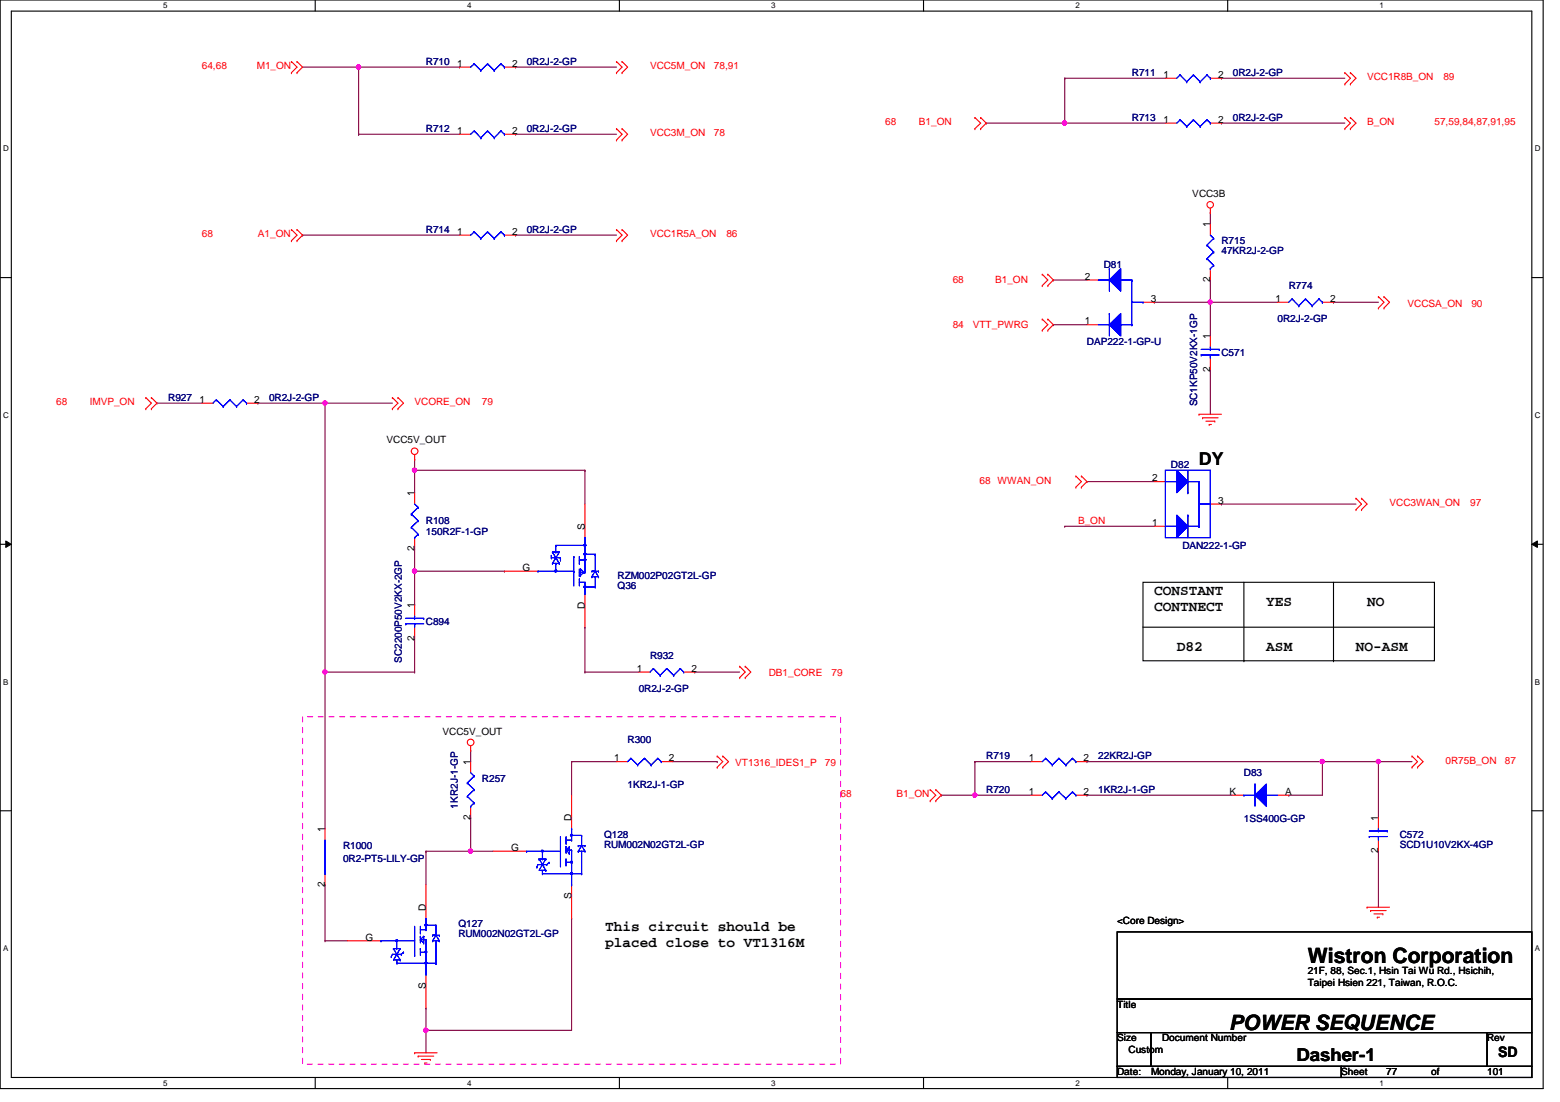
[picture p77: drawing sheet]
<svg xmlns="http://www.w3.org/2000/svg" width="297mm" height="210mm" viewBox="0 0 297 210" stroke-linecap="round" stroke-linejoin="round" font-family="sans-serif">
<defs><g id="words">
<g font-size="4">
<text x="249" y="183.3">Wistron Corporation</text>
<text x="234.1" y="196.1">POWER SEQUENCE</text>
</g>
<g font-size="3.4">
<text x="228.3" y="88.5">DY</text>
<text x="246.9" y="202">Dasher-1</text>
</g>
<g font-size="2.8">
<text x="219.8" y="113.2">CONSTANT</text>
<text x="219.8" y="116.4">CONTNECT</text>
<text x="241.1" y="115.4">YES</text>
<text x="260.3" y="115.4">NO</text>
<text x="224.1" y="123.9">D82</text>
<text x="241.1" y="123.9">ASM</text>
<text x="258.2" y="123.9">NO-ASM</text>
<text x="115.2" y="177.2">This circuit should be</text>
<text x="115.2" y="180.4">placed close to VT1316M</text>
<text x="285.3" y="201.4">SD</text>
</g>
<g font-size="1.9" fill="#f00">
<text x="38.4" y="13.2">64,68</text>
<text x="48.9" y="13.2">M1_ON</text>
<text x="123.8" y="13.2">VCC5M_ON</text>
<text x="135.9" y="13.2">78,91</text>
<text x="260.3" y="15.3">VCC1R8B_ON</text>
<text x="274.8" y="15.3">89</text>
<text x="168.6" y="23.9">68</text>
<text x="175" y="23.9">B1_ON</text>
<text x="260.3" y="23.9">B_ON</text>
<text x="273.1" y="23.9">57,59,84,87,91,95</text>
<text x="123.8" y="26">VCC3M_ON</text>
<text x="135.9" y="26">78</text>
<text x="38.4" y="45.2">68</text>
<text x="49.1" y="45.2">A1_ON</text>
<text x="123.8" y="45.2">VCC1R5A_ON</text>
<text x="138.3" y="45.2">86</text>
<text x="181.4" y="53.9">68</text>
<text x="189.5" y="53.9">B1_ON</text>
<text x="268" y="58.4">VCCSA_ON</text>
<text x="280.2" y="58.4">90</text>
<text x="181.4" y="62.5">84</text>
<text x="185.2" y="62.5">VTT_PWRG</text>
<text x="10.7" y="77.2">68</text>
<text x="17.1" y="77.2">IMVP_ON</text>
<text x="78.9" y="77.2">VCORE_ON</text>
<text x="91.8" y="77.2">79</text>
<text x="186.5" y="92.2">68 WWAN_ON</text>
<text x="205.3" y="99.8">B_ON</text>
<text x="264.6" y="96.4">VCC3WAN_ON</text>
<text x="280" y="96.4">97</text>
<text x="146.4" y="128.8">DB1_CORE</text>
<text x="158.3" y="128.8">79</text>
<text x="140" y="145.9">VT1316_IDES1_P</text>
<text x="157.1" y="145.9">79</text>
<text x="275.2" y="145.5">0R75B_ON</text>
<text x="286.6" y="145.5">87</text>
<text x="160.1" y="151.9">68</text>
<text x="170.7" y="151.9">B1_ON</text>
</g>
<g font-size="1.9" fill="#000080">
<text x="81.1" y="12.4">R710</text>
<text x="100.3" y="12.4">0R2J-2-GP</text>
<text x="215.5" y="14.5">R711</text>
<text x="234.7" y="14.5">0R2J-2-GP</text>
<text x="215.5" y="23">R713</text>
<text x="234.7" y="23">0R2J-2-GP</text>
<text x="81.1" y="25.1">R712</text>
<text x="100.3" y="25.1">0R2J-2-GP</text>
<text x="81.1" y="44.4">R714</text>
<text x="100.3" y="44.4">0R2J-2-GP</text>
<text x="232.6" y="46.5">R715</text>
<text x="210.2" y="51">D81</text>
<text x="232.6" y="48.4">47KR2J-2-GP</text>
<text x="245.4" y="55">R774</text>
<text x="207" y="65.7">DAP222-1-GP-U</text>
<text x="243.3" y="61.4">0R2J-2-GP</text>
<text x="232.6" y="67.8">C571</text>
<text x="32" y="76.4">R927</text>
<text x="51.2" y="76.4">0R2J-2-GP</text>
<text x="228" y="77.4" transform="rotate(-90 228 77.4)">SC1KP50V2KX-1GP</text>
<text x="223" y="89.2">D82</text>
<text x="81.1" y="99.8">R108</text>
<text x="81.1" y="101.9">150R2F-1-GP</text>
<text x="225.1" y="104.5">DAN222-1-GP</text>
<text x="117.6" y="112.2">Q36</text>
<text x="117.6" y="110.3">RZM002P02GT2L-GP</text>
<text x="81.1" y="119">C894</text>
<text x="123.8" y="125.4">R932</text>
<text x="76.5" y="126.3" transform="rotate(-90 76.5 126.3)">SC2200P50V2KX-2GP</text>
<text x="121.6" y="131.8">0R2J-2-GP</text>
<text x="119.5" y="141.4">R300</text>
<text x="91.8" y="148.9">R257</text>
<text x="187.8" y="144.6">R719</text>
<text x="209.1" y="144.6">22KR2J-GP</text>
<text x="236.9" y="147.8">D83</text>
<text x="87.2" y="154" transform="rotate(-90 87.2 154)">1KR2J-1-GP</text>
<text x="119.5" y="150.2">1KR2J-1-GP</text>
<text x="187.8" y="151">R720</text>
<text x="209.1" y="151">1KR2J-1-GP</text>
<text x="65.3" y="161.7">R1000</text>
<text x="115" y="159.6">Q128</text>
<text x="115" y="161.5">RUM002N02GT2L-GP</text>
<text x="236.9" y="156.6">1SS400G-GP</text>
<text x="266.5" y="159.6">C572</text>
<text x="266.5" y="161.5">SCD1U10V2KX-4GP</text>
<text x="65.3" y="164.3">0R2-PT5-LILY-GP</text>
<text x="87.3" y="176.6">Q127</text>
<text x="87.3" y="178.6">RUM002N02GT2L-GP</text>
</g>
<g font-size="1.9">
<text x="87.1" y="12.7">1</text>
<text x="97.5" y="12.7">2</text>
<text x="221.5" y="14.9">1</text>
<text x="231.9" y="14.9">2</text>
<text x="221.5" y="23.4">1</text>
<text x="231.9" y="23.4">2</text>
<text x="87.1" y="25.5">1</text>
<text x="97.5" y="25.5">2</text>
<text x="227" y="37.5">VCC3B</text>
<text x="87.1" y="44.7">1</text>
<text x="97.5" y="44.7">2</text>
<text x="230.4" y="43.3" transform="rotate(-90 230.4 43.3)">1</text>
<text x="206.6" y="53.3">2</text>
<text x="230.4" y="53.7" transform="rotate(-90 230.4 53.7)">2</text>
<text x="219.1" y="57.5">3</text>
<text x="242.9" y="57.5">1</text>
<text x="253.3" y="57.5">2</text>
<text x="206.6" y="61.8">1</text>
<text x="230.4" y="64.6" transform="rotate(-90 230.4 64.6)">1</text>
<text x="230.4" y="70.8" transform="rotate(-90 230.4 70.8)">2</text>
<text x="38" y="76.8">1</text>
<text x="48.4" y="76.8">2</text>
<text x="73.6" y="84.5">VCC5V_OUT</text>
<text x="78.9" y="94.5" transform="rotate(-90 78.9 94.5)">1</text>
<text x="219.4" y="91.7">2</text>
<text x="231.9" y="96">3</text>
<text x="111.3" y="100.9" transform="rotate(-90 111.3 100.9)">S</text>
<text x="219.4" y="100.2">1</text>
<text x="78.9" y="104.9" transform="rotate(-90 78.9 104.9)">2</text>
<text x="99.5" y="108.8">G</text>
<text x="78.9" y="115.9" transform="rotate(-90 78.9 115.9)">1</text>
<text x="111.3" y="116" transform="rotate(-90 111.3 116)">D</text>
<text x="78.9" y="122" transform="rotate(-90 78.9 122)">2</text>
<text x="121.2" y="128">1</text>
<text x="131.7" y="128">2</text>
<text x="84.3" y="140">VCC5V_OUT</text>
<text x="89.6" y="145.7" transform="rotate(-90 89.6 145.7)">1</text>
<text x="117" y="145">1</text>
<text x="127.4" y="145">2</text>
<text x="195.9" y="145">1</text>
<text x="206.3" y="145">2</text>
<text x="195.9" y="151.4">1</text>
<text x="206.3" y="151.4">2</text>
<text x="234.1" y="151.4">K</text>
<text x="244.7" y="151.4">A</text>
<text x="61.8" y="158.5" transform="rotate(-90 61.8 158.5)">1</text>
<text x="89.6" y="156.1" transform="rotate(-90 89.6 156.1)">2</text>
<text x="108.8" y="156.4" transform="rotate(-90 108.8 156.4)">D</text>
<text x="262.4" y="156.4" transform="rotate(-90 262.4 156.4)">1</text>
<text x="97.3" y="162.1">G</text>
<text x="262.4" y="162.6" transform="rotate(-90 262.4 162.6)">2</text>
<text x="61.8" y="169" transform="rotate(-90 61.8 169)">2</text>
<text x="81.1" y="173.4" transform="rotate(-90 81.1 173.4)">D</text>
<text x="108.8" y="171.3" transform="rotate(-90 108.8 171.3)">S</text>
<text x="69.6" y="179.2">G</text>
<text x="212.7" y="176">&lt;Core Design&gt;</text>
<text x="249" y="185.6">21F, 88, Sec.1, Hsin Tai Wu Rd., Hsichih,</text>
<text x="81.1" y="188.3" transform="rotate(-90 81.1 188.3)">S</text>
<text x="212.7" y="192">Title</text>
<text x="249" y="187.7">Taipei Hsien 221, Taiwan, R.O.C.</text>
<text x="212.7" y="198.4">Size</text>
<text x="214.9" y="200.5">Custom</text>
<text x="221.3" y="198.4">Document Number</text>
<text x="283.2" y="198.4">Rev</text>
<text x="212.7" y="204.8">Date:</text>
<text x="219.2" y="204.8">Monday, January 10, 2011</text>
<text x="255.4" y="204.8">Sheet</text>
<text x="264" y="204.8">77</text>
<text x="272.5" y="204.8">of</text>
<text x="283.2" y="204.8">101</text>
</g>
<g font-size="1.5">
<text x="31.1" y="1.6">5</text>
<text x="88.9" y="1.6">4</text>
<text x="146.9" y="1.6">3</text>
<text x="204.8" y="1.6">2</text>
<text x="262.7" y="1.6">1</text>
<text x=".6" y="28.8">D</text>
<text x="292.2" y="28.8">D</text>
<text x=".6" y="79.6">C</text>
<text x="292.2" y="79.6">C</text>
<text x=".6" y="130.4">B</text>
<text x="292.2" y="130.4">B</text>
<text x=".6" y="181.1">A</text>
<text x="292.2" y="181.1">A</text>
<text x="31.1" y="206.8">5</text>
<text x="88.9" y="206.8">4</text>
<text x="146.9" y="206.8">3</text>
<text x="204.8" y="206.8">2</text>
<text x="262.7" y="206.8">1</text>
</g>
</g></defs>
<path d="M0 0h293.8v207.3h-293.8zM2.2 2.1h289.5v203.1h-289.5z" fill="none" stroke="#000" stroke-width=".21"/>
<g fill="#fff">
<path d="M31.1 .2h.8v1.7h-.8z"/>
<path d="M31.1 205.4h.8v1.7h-.8z"/>
</g>
<path d="M60 0v2.1M60 205.2v2.1" fill="none" stroke="#000" stroke-width=".21"/>
<g fill="#fff">
<path d="M88.9 .2h.8v1.7h-.8z"/>
<path d="M88.9 205.4h.8v1.7h-.8z"/>
</g>
<path d="M117.9 0v2.1M117.9 205.2v2.1" fill="none" stroke="#000" stroke-width=".21"/>
<g fill="#fff">
<path d="M146.9 .2h.8v1.7h-.8z"/>
<path d="M146.9 205.4h.8v1.7h-.8z"/>
</g>
<path d="M175.8 0v2.1M175.8 205.2v2.1" fill="none" stroke="#000" stroke-width=".21"/>
<g fill="#fff">
<path d="M204.8 .2h.8v1.7h-.8z"/>
<path d="M204.8 205.4h.8v1.7h-.8z"/>
</g>
<path d="M233.8 0v2.1M233.8 205.2v2.1" fill="none" stroke="#000" stroke-width=".21"/>
<g fill="#fff">
<path d="M262.7 .2h.8v1.7h-.8z"/>
<path d="M262.7 205.4h.8v1.7h-.8z"/>
<path d="M.6 27.5h1v1.7h-1z"/>
<path d="M292.2 27.5h1.1v1.7h-1.1z"/>
<path d="M.6 78.2h1v1.7h-1z"/>
<path d="M292.2 78.2h1.1v1.7h-1.1z"/>
</g>
<path d="M0 52.9h2.2M291.7 52.9h2.1" fill="none" stroke="#000" stroke-width=".21"/>
<g fill="#fff">
<path d="M.6 129h1v1.7h-1z"/>
<path d="M292.2 129h1v1.7h-1z"/>
</g>
<path d="M0 103.7h2.2M291.7 103.7h2.1" fill="none" stroke="#000" stroke-width=".21"/>
<path d="M1.1 103l1.1 .7-1.1 .6zM291.7 103.7l1-.7v1.3z" fill="#000"/>
<path d="M1.1 103l1.1 .7-1.1 .6zM291.7 103.7l1-.7v1.3z" fill="none" stroke="#000" stroke-width=".19"/>
<g fill="#fff">
<path d="M.6 179.8h1v1.7h-1z"/>
<path d="M292.2 179.8h1v1.7h-1z"/>
</g>
<path d="M0 154.4h2.2M291.7 154.4h2.1" fill="none" stroke="#000" stroke-width=".21"/>
<g fill="none" stroke="#800040" stroke-width=".21">
<path d="M87.5 12.8h.1M87.5 12.8h-19.2v12.8M98.2 12.8h.1M98.2 12.8h19.2M68.3 25.6h19.2M68.3 25.6h.1M98.2 25.6h.1M98.2 25.6h19.2M57.6 44.8h29.9M57.6 44.8h.1M98.2 44.8h.1M98.2 44.8h19.2"/>
<path d="M230.5 57.6h.1M230.5 57.6v6.4M185.6 151.5h10.7M185.6 151.5h.1"/>
</g>
<circle cx="230.4" cy="57.5" r=".4" fill="#f0f"/>
<circle cx="230.4" cy="57.5" r=".4" fill="none" stroke="#f0f" stroke-width=".21"/>
<path d="M57.6 12.8h10.7M68.3 12.8h.1M230.5 40.5h.1M230.5 40.5v2.2M230.5 70.4h.1M230.5 70.4v8.5" fill="none" stroke="#800040" stroke-width=".21"/>
<circle cx="68.3" cy="12.8" r=".4" fill="#f0f"/>
<circle cx="68.3" cy="12.8" r=".4" fill="none" stroke="#f0f" stroke-width=".21"/>
<path d="M185.6 145.1h.1M185.6 145.1v6.4" fill="none" stroke="#800040" stroke-width=".21"/>
<circle cx="185.6" cy="151.4" r=".4" fill="#f0f"/>
<circle cx="185.6" cy="151.4" r=".4" fill="none" stroke="#f0f" stroke-width=".21"/>
<g fill="none" stroke="#800040" stroke-width=".21">
<path d="M179.2 151.5h6.4M179.2 151.5h.1M185.6 145.1h10.7M185.6 145.1h.1M207 145.1h.1M207 151.5h.1M207 145.1h44.8M207 151.5h27.7M245.4 151.5h.1M251.8 145.1h.1M251.8 145.1v6.4h-6.4M262.5 145.1h6.4"/>
<path d="M262.5 145.1h.1M262.5 145.1v10.6"/>
</g>
<circle cx="262.4" cy="145" r=".4" fill="#f0f"/>
<circle cx="262.4" cy="145" r=".4" fill="none" stroke="#f0f" stroke-width=".21"/>
<path d="M202.7 14.9h.1M202.7 14.9h19.2M202.7 23.5h.1M202.7 23.5h19.2M207 91.7h.1M207 91.7h12.8M232.6 96h25.6M232.6 96h.1M202.7 100.2h.1M202.7 100.2h17.1M262.5 162.1h.1M262.5 162.1v10.7" fill="none" stroke="#800040" stroke-width=".21"/>
<circle cx="202.7" cy="23.4" r=".4" fill="#f0f"/>
<circle cx="202.7" cy="23.4" r=".4" fill="none" stroke="#f0f" stroke-width=".21"/>
<g fill="none" stroke="#800040" stroke-width=".21">
<path d="M202.7 14.9h.1M202.7 14.9v8.6M232.6 14.9h23.5M232.6 14.9h.1M232.6 23.5h23.5M232.6 23.5h.1M200.6 53.3h6.4M200.6 53.3h.1M219.8 57.6h23.4M219.8 57.6h.1M230.5 53.3h.1M230.5 57.6h.1"/>
<path d="M230.5 53.3v4.3M253.9 57.6h8.6M253.9 57.6h.1M29.9 76.8h8.5M29.9 76.8h.1M61.9 76.8h.1M61.9 76.8h12.8M200.6 61.8h6.4M200.6 61.8h.1M251.8 145.1h10.7M251.8 145.1h.1"/>
</g>
<circle cx="251.8" cy="145" r=".4" fill="#f0f"/>
<circle cx="251.8" cy="145" r=".4" fill="none" stroke="#f0f" stroke-width=".21"/>
<path d="M187.8 23.5h14.9M187.8 23.5h.1M49.1 76.8h.1M49.1 76.8h12.8M78.9 89.6h.1M78.9 89.6v4.3" fill="none" stroke="#800040" stroke-width=".21"/>
<circle cx="78.9" cy="89.6" r=".4" fill="#f0f"/>
<circle cx="78.9" cy="89.6" r=".4" fill="none" stroke="#f0f" stroke-width=".21"/>
<path d="M78.9 108.8h.1M78.9 104.5v4.3" fill="none" stroke="#800040" stroke-width=".21"/>
<circle cx="78.9" cy="108.8" r=".4" fill="#f0f"/>
<circle cx="78.9" cy="108.8" r=".4" fill="none" stroke="#f0f" stroke-width=".21"/>
<path d="M78.9 115.2h.1M96.1 108.8h.1M96.1 108.8h-17.2v6.4M61.9 128h.1M61.9 128v29.9M78.9 128h.1M78.9 121.6v6.4" fill="none" stroke="#800040" stroke-width=".21"/>
<circle cx="61.9" cy="128" r=".4" fill="#f0f"/>
<circle cx="61.9" cy="128" r=".4" fill="none" stroke="#f0f" stroke-width=".21"/>
<g fill="none" stroke="#800040" stroke-width=".21">
<path d="M78.9 87.5h.1M78.9 87.5v2.1h32.5M111.4 89.6h.1M111.4 89.6v6.4M111.4 119.5h.1M111.4 119.5v8.5M111.4 128h.1M111.4 128h10.2M132.3 128h8.5M132.3 128h.1M89.6 155.7h.1M89.6 155.7v6.4"/>
<path d="M108.8 145.1h.1M108.8 145.1v6.4M108.8 145.1h8.6M61.9 179.2h4.3M61.9 168.5h.1M61.9 179.2h.1M61.9 168.5v10.7M81.1 162.1h.1M81.1 162.1v6.4M89.6 162.1h.1M89.6 162.1h4.3"/>
</g>
<circle cx="89.6" cy="162.1" r=".4" fill="#f0f"/>
<circle cx="89.6" cy="162.1" r=".4" fill="none" stroke="#f0f" stroke-width=".21"/>
<path d="M108.8 174.9h.1M108.8 174.9v21.4h-27.7M81.1 196.3h.1M81.1 196.3v4.2" fill="none" stroke="#800040" stroke-width=".21"/>
<circle cx="81.1" cy="196.2" r=".4" fill="#f0f"/>
<circle cx="81.1" cy="196.2" r=".4" fill="none" stroke="#f0f" stroke-width=".21"/>
<path d="M61.9 76.8h.1M61.9 76.8v51.2M61.9 128h.1M61.9 128h17M89.6 142.9h.1M89.6 142.9v2.2M81.1 162.1h8.5M81.1 162.1h.1M81.1 192h.1M81.1 192v4.3" fill="none" stroke="#800040" stroke-width=".21"/>
<circle cx="61.9" cy="76.8" r=".4" fill="#f0f"/>
<circle cx="61.9" cy="76.8" r=".4" fill="none" stroke="#f0f" stroke-width=".21"/>
<path d="M128.1 145.1h8.5M136.6 145.1h.1" fill="none" stroke="#800040" stroke-width=".21"/>
<g fill="none" stroke="#f00" stroke-width=".21">
<path d="M55.5 11.7h.1M55.5 13.8h.1M55.5 11.7l1.1 1.1-1.1 1M56.6 13.8h.1M56.6 11.7h.1M56.6 11.7l1 1.1-1 1M87.5 12.8h2.1M96.1 12.8h2.1M117.4 13.8h.1M117.4 11.7h.1M117.4 11.7l1 1.1-1 1M118.4 13.8h.1"/>
<path d="M118.4 11.7h.1M118.4 11.7l1.1 1.1-1.1 1M221.9 14.9h2.2M230.5 14.9h2.1M256.1 16h.1M256.1 13.8h.1M256.1 13.8l1 1.1-1 1.1M257.1 16h.1M257.1 13.8h.1M257.1 13.8l1.1 1.1-1.1 1.1M117.4 26.7h.1M117.4 24.5h.1"/>
<path d="M117.4 24.5l1 1.1-1 1.1M118.4 26.7h.1M118.4 24.5h.1M118.4 24.5l1.1 1.1-1.1 1.1M185.6 22.4l1.1 1.1-1.1 1M185.6 22.4h.1M185.6 24.5h.1M186.7 24.5h.1M186.7 22.4h.1M186.7 22.4l1.1 1.1-1.1 1M230.5 39.7v.8M256.1 24.5h.1"/>
<path d="M256.1 22.4h.1M256.1 22.4l1 1.1-1 1M257.1 24.5h.1M257.1 22.4h.1M257.1 22.4l1.1 1.1-1.1 1M55.5 43.7h.1M55.5 45.8h.1M55.5 43.7l1.1 1.1-1.1 1M56.6 45.8h.1M56.6 43.7h.1M56.6 43.7l1 1.1-1 1M117.4 45.8h.1"/>
<path d="M117.4 43.7h.1M117.4 43.7l1 1.1-1 1M118.4 45.8h.1M118.4 43.7h.1M118.4 43.7l1.1 1.1-1.1 1M198.5 54.4h.1M198.5 52.2h.1M198.5 52.2l1 1.1-1 1.1M199.5 52.2h.1M199.5 54.4h.1M199.5 52.2l1.1 1.1-1.1 1.1M230.5 40.5h.1"/>
<path d="M230.5 42.7v2.1M230.5 51.2v2.1M262.5 56.5h.1M262.5 58.7h.1M262.5 56.5l1 1.1-1 1.1M263.5 56.5h.1M263.5 58.7h.1M263.5 56.5l1.1 1.1-1.1 1.1M27.8 75.7h.1M27.8 77.9h.1M27.8 75.7l1 1.1-1 1.1M28.8 77.9h.1"/>
<path d="M28.8 75.7h.1M28.8 75.7l1.1 1.1-1.1 1.1M38.4 76.8h2.2M46.9 76.8h2.2M74.7 77.9h.1M74.7 75.7h.1M74.7 75.7l1.1 1.1-1.1 1.1M75.8 77.9h.1M75.8 75.7h.1M75.8 75.7l1 1.1-1 1.1M198.5 62.9h.1M198.5 60.8h.1"/>
<path d="M198.5 60.8l1 1-1 1.1M199.5 60.8h.1M199.5 62.9h.1M199.5 60.8l1.1 1-1.1 1.1M228.3 78.9h4.3M228.3 78.9h.1M229 79.6h.1M229 79.6h2.9M230.5 64v2.1M230.5 68.2v2.2M78.9 87.5h.1M78.9 86.6v.9"/>
<path d="M78.9 93.9v2.1M204.8 90.7h.1M204.8 92.8h.1M204.8 90.7l1.1 1-1.1 1.1M205.9 92.8h.1M205.9 90.7h.1M205.9 90.7l1.1 1-1.1 1.1M229.6 80.2h1.7M230.2 80.9h.1M230.2 80.9h.5M231.3 80.2h.1M258.2 97.1h.1"/>
<path d="M258.2 94.9h.1M258.2 94.9l1 1.1-1 1.1M259.2 97.1h.1M259.2 94.9h.1M259.2 94.9l1.1 1.1-1.1 1.1M78.9 102.4v2.1M140.8 126.9h.1M140.8 129.1h.1M140.8 126.9l1.1 1.1-1.1 1.1M141.9 126.9h.1M141.9 129.1h.1M141.9 126.9l1.1 1.1-1.1 1.1"/>
<path d="M61.9 157.9v2.1M89.6 142.9h.1M89.6 142.1v.8M89.6 145.1v2.1M89.6 153.6v2.1M117.4 145.1h2.1M125.9 145.1h2.2M136.6 144h.1M136.6 146.1h.1M136.6 144l1 1.1-1 1M137.6 144l1.1 1.1-1.1 1M137.6 144h.1"/>
<path d="M137.6 146.1h.1M177.1 150.4h.1M177.1 152.5h.1M177.1 150.4l1.1 1.1-1.1 1M178.2 152.5h.1M178.2 150.4h.1M178.2 150.4l1 1.1-1 1M196.3 151.5h2.2M204.8 151.5h2.2M234.7 151.5h2.2M243.2 151.5h2.2M268.9 146.1h.1"/>
<path d="M268.9 144h.1M268.9 144l1 1.1-1 1M269.9 146.1h.1M269.9 144h.1M269.9 144l1.1 1.1-1.1 1M61.9 166.4v2.1M260.3 172.8h4.3M260.3 172.8h.1M261 173.4h.1M261 173.4h2.9M261.6 174.1h1.7M262.3 174.7h.1"/>
<path d="M262.3 174.7h.4M263.3 174.1h.1M78.9 200.5h4.3M78.9 200.5h.1M79.6 201.2h3M79.6 201.2h.1M80.3 201.8h1.7M80.9 202.5h.1M80.9 202.5h.4M82 201.8h.1"/>
<circle cx="230.4" cy="39" r=".62"/>
<circle cx="79" cy="86" r=".63"/>
<circle cx="89.6" cy="141.4" r=".63"/>
</g>
<g fill="none" stroke="#000" stroke-width=".21">
<path d="M217.6 110.9h55.5v15h-55.5zM217.6 119.5h55.5M236.9 110.9v15M253.9 110.9v15M273.1 119.5h.1M236.9 125.9h.1M253.9 125.9h.1M212.7 177.5h79v12.8h-79zM212.7 190.3h79v6.4h-79zM212.7 196.7h6.5v6.4h-6.5zM219.2 196.7h64v6.4h-64zM283.2 196.7h8.5v6.4h-8.5z"/>
<path d="M212.7 203.1h42.7v2.1h-42.7zM255.4 203.1h36.3v2.1h-36.3z"/>
</g>
<path d="M57.6 136.5h102.5v66.2h-102.5z" fill="none" stroke="#f0f" stroke-width=".19" stroke-dasharray="1 1 1 1 1 1 1 1"/>
<g fill="none" stroke="#00f" stroke-width=".21">
<path d="M90.3 12.1h.1M90.3 12.1l1.3 1.3M90.3 12.1l-.7 .7M91.6 13.4h.1M92.8 12.1l-1.2 1.3M92.8 12.1h.1M92.8 12.1l1.3 1.3M94.1 13.4h.1M95.4 12.1h.1M95.4 12.1l.7 .7M95.4 12.1l-1.3 1.3M96.1 12.8h.1"/>
<path d="M224.7 14.3h.1M224.7 14.3l1.3 1.3M224.7 14.3l-.6 .6M226 15.6h.1M227.2 14.3l-1.2 1.3M227.2 14.3h.1M227.2 14.3l1.3 1.3M228.5 15.6h.1M229.8 14.3l-1.3 1.3M229.8 14.3h.1M229.8 14.3l.7 .6M230.5 14.9h.1"/>
<path d="M229.8 46.7h.1M229.8 49.3h.1M229.8 46.7l1.3 1.3M229.8 49.3l1.3 1.2M230.5 51.2h.1M230.5 44.8l.6 .6M231.1 45.4h.1M231.1 48h.1M231.1 50.5h.1M231.1 45.4l-1.3 1.3M231.1 48l-1.3 1.3M231.1 50.5l-.6 .7"/>
<path d="M41.2 76.2h.1M41.2 76.2l1.3 1.2M41.2 76.2l-.6 .6M42.5 77.4h.1M43.8 76.2l-1.3 1.2M43.8 76.2h.1M43.8 76.2l1.2 1.2M45 77.4h.1M46.3 76.2h.1M46.3 76.2l.6 .6M46.3 76.2l-1.3 1.2M46.9 76.8h.1"/>
<path d="M228.7 67.6h3.5M228.7 67.6h.1M228.7 66.5h3.5M230.5 66.5h.1M230.5 67.6h.1M230.5 66.1v.4M230.5 67.6v.6M232.2 66.5h.1M78.3 97.9h.1M78.3 97.9l1.3 1.3M78.9 96l.7 .6M79.6 96.6h.1"/>
<path d="M79.6 99.2h.1M79.6 96.6l-1.3 1.3M79.6 99.2l-1.3 1.3M78.3 100.5h.1M78.3 100.5l1.3 1.3M78.9 102.4h.1M79.6 101.8h.1M79.6 101.8l-.7 .6M89 149.1h.1M89 151.7h.1M89 149.1l1.3 1.3M89 151.7l1.3 1.3"/>
<path d="M89.6 153.6h.1M89.6 147.2l.7 .6M90.3 147.8h.1M90.3 150.4h.1M90.3 153h.1M90.3 147.8l-1.3 1.3M90.3 150.4l-1.3 1.3M90.3 153l-.7 .6M120.1 144.4h.1M120.1 144.4l1.3 1.3M120.1 144.4l-.6 .7M121.4 145.7h.1"/>
<path d="M122.7 144.4l-1.3 1.3M122.7 144.4h.1M122.7 144.4l1.3 1.3M124 145.7h.1M125.3 144.4h.1M125.3 144.4l.6 .7M125.3 144.4l-1.3 1.3M125.9 145.1h.1M199.1 150.8l-.6 .7M199.1 150.8h.1M199.1 150.8l1.3 1.3M200.4 152.1h.1"/>
<path d="M201.6 150.8h.1M201.6 150.8l1.3 1.3M201.6 150.8l-1.2 1.3M202.9 152.1h.1M204.2 150.8h.1M204.2 150.8l.6 .7M204.2 150.8l-1.3 1.3M204.8 151.5h.1M61.9 166.4h.1M61.9 160v6.4"/>
</g>
<path d="M239 151.5l2.1-2.1v4.2z" fill="#00f"/>
<path d="M236.9 151.5h.1M236.9 151.5h2.1M239 151.5l2.1-2.1v4.2zM239 149.4h.1M239 149.4v4.2M241.1 151.5h.1M241.1 151.5h2.1" fill="none" stroke="#00f" stroke-width=".21"/>
<path d="M239 151.5l2.1-2.1v4.2z" fill="#00f"/>
<g fill="none" stroke="#00f" stroke-width=".21">
<path d="M102.4 108.8h.1M105 106.3h1.7v.4M105 105.8h.1M105 106.3h.1M105 105.8v.5M105.2 105.2h1.3l-.7 1.1M105.2 105.2h.1M105.2 107.3h.1M105.2 105.2l.6 1.1M105.2 107.3h1.3M105.8 103.9h.1M105.8 106.3h.1"/>
<path d="M105.8 105.2h.1M105.8 107.3h.1M105.8 107.3v1.5h-3.4M105.8 103.9v1.3M105.8 106.3l-.6 1M105.8 106.3l.7 1M105.8 103.9h5.6M106.5 107.3h.1M106.7 106.7h.1M110.3 107.3h.1M110.3 110.3h.1M110.3 106v1.3"/>
<path d="M110.3 110.3v1.3M110.3 110.9h1.1M110.3 106.7h1.1M110.5 108.4l.7 .6M110.5 108.4h.1M111.4 105.6h1.9M111.4 110.9h.1M111.4 113.1h.1M111.4 106.7h.1M111.4 102.4h.1M111.4 105.6h.1M111.4 102.4v6.6"/>
<path d="M111.4 110.9v2.2M111.4 111.8h1.9M112.7 108.8h1.3M112.7 108.8h.1M112.7 109.9h.1M112.7 109.9h1.3M113.3 111.8h.1M113.3 109.9h.1M113.3 108.8h.1M113.3 105.6h.1M113.3 105.6v3.2M113.3 109.9v1.9"/>
<path d="M113.3 108.8l.7 1.1M113.3 108.8l-.6 1.1M114 108.8h.1M114 109.9h.1M236.9 151.5h.1M236.9 151.5h2.1M239 151.5l2.1-2.1v4.2zM239 149.4h.1M239 149.4v4.2M241.1 151.5h.1M241.1 151.5h2.1"/>
</g>
<path d="M111.4 96v6.4M96.1 108.8h6.3M111.4 113.1v6.4" fill="none" stroke="#f00" stroke-width=".21"/>
<path d="M111.2 106.5h.3v.3h-.3z" fill-rule="evenodd" fill="#00f"/>
<path d="M111.2 106.5h.3v.3h-.3z" fill="none" stroke="#00f" stroke-width=".21"/>
<path d="M111.2 111.6h.3v.3h-.3z" fill-rule="evenodd" fill="#00f"/>
<path d="M111.2 111.6h.3v.3h-.3z" fill="none" stroke="#00f" stroke-width=".21"/>
<path d="M111.2 105.4h.3v.3h-.3z" fill-rule="evenodd" fill="#00f"/>
<path d="M111.2 105.4h.3v.3h-.3z" fill="none" stroke="#00f" stroke-width=".21"/>
<path d="M105.7 108.6h.2v.3h-.2z" fill-rule="evenodd" fill="#00f"/>
<path d="M105.7 108.6h.2v.3h-.2zM109.3 106h.1M109.3 106v5.6M110.3 109.6h.1M110.3 108.4v1.2M110.3 109h1.1M110.5 109.6h.1M110.5 108.4v1.2M111.2 109h.1M111.2 109l-.7 .6M111.4 109h.1" fill="none" stroke="#00f" stroke-width=".21"/>
<path d="M111.2 103.7h.3v.3h-.3z" fill-rule="evenodd" fill="#00f"/>
<g fill="none" stroke="#00f" stroke-width=".21">
<path d="M102.4 108.8h.1M102.4 108.8h6.9M105 106.3h1.7v.4M105 105.8h.1M105 106.3h.1M105 105.8v.5M105.2 105.2h1.3l-.7 1.1M105.2 105.2h.1M105.2 107.3h.1M105.2 105.2l.6 1.1M105.2 107.3h1.3M105.8 103.9h.1"/>
<path d="M105.8 106.3h.1M105.8 105.2h.1M105.8 107.3h.1M105.8 103.9v1.3M105.8 107.3v1.5M105.8 106.3l-.6 1M105.8 106.3l.7 1M105.8 103.9h5.6M106.5 107.3h.1M106.7 106.7h.1M109.3 108.8h.1M110.3 107.3h.1"/>
<path d="M110.3 110.3h.1M110.3 106v1.3M110.3 110.3v1.3M110.3 110.9h1.1M110.3 106.7h1.1M110.5 108.4l.7 .6M110.5 108.4h.1M111.2 103.7h.3v.3h-.3zM111.4 105.6h1.9M111.4 110.9h.1M111.4 113.1h.1M111.4 106.7h.1"/>
<path d="M111.4 102.4h.1M111.4 105.6h.1M111.4 102.4v6.6M111.4 110.9v2.2M111.4 111.8h1.9M112.7 108.8h1.3M112.7 108.8h.1M112.7 109.9h.1M112.7 109.9h1.3M113.3 111.8h.1M113.3 109.9h.1M113.3 108.8h.1"/>
<path d="M113.3 105.6h.1M113.3 105.6v3.2M113.3 109.9v1.9M113.3 108.8l.7 1.1M113.3 108.8l-.6 1.1M114 108.8h.1M114 109.9h.1"/>
</g>
<path d="M111.2 106.5h.3v.3h-.3z" fill-rule="evenodd" fill="#00f"/>
<path d="M111.2 106.5h.3v.3h-.3z" fill="none" stroke="#00f" stroke-width=".21"/>
<path d="M111.2 111.6h.3v.3h-.3z" fill-rule="evenodd" fill="#00f"/>
<path d="M111.2 111.6h.3v.3h-.3z" fill="none" stroke="#00f" stroke-width=".21"/>
<path d="M111.2 105.4h.3v.3h-.3z" fill-rule="evenodd" fill="#00f"/>
<path d="M111.2 105.4h.3v.3h-.3z" fill="none" stroke="#00f" stroke-width=".21"/>
<path d="M105.7 108.6h.2v.3h-.2z" fill-rule="evenodd" fill="#00f"/>
<path d="M105.7 108.6h.2v.3h-.2zM109.3 106h.1M109.3 106v5.6M110.3 109.6h.1M110.3 108.4v1.2M110.3 109h1.1M110.5 109.6h.1M110.5 108.4v1.2M111.2 109h.1M111.2 109l-.7 .6M111.4 109h.1" fill="none" stroke="#00f" stroke-width=".21"/>
<path d="M111.2 103.7h.3v.3h-.3z" fill-rule="evenodd" fill="#00f"/>
<g fill="none" stroke="#00f" stroke-width=".21">
<path d="M90.3 24.9h.1M90.3 24.9l1.3 1.3M90.3 24.9l-.7 .7M91.6 26.2h.1M92.8 24.9l-1.2 1.3M92.8 24.9h.1M92.8 24.9l1.3 1.3M94.1 26.2h.1M95.4 24.9h.1M95.4 24.9l.7 .7M95.4 24.9l-1.3 1.3M96.1 25.6h.1"/>
<path d="M224.7 22.8h.1M224.7 22.8l1.3 1.3M224.7 22.8l-.6 .7M226 24.1h.1M227.2 22.8l-1.2 1.3M227.2 22.8h.1M227.2 22.8l1.3 1.3M228.5 24.1h.1M229.8 22.8l-1.3 1.3M229.8 22.8h.1M229.8 22.8l.7 .7M230.5 23.5h.1"/>
<path d="M90.3 44.2h.1M90.3 44.2l1.3 1.2M90.3 44.2l-.7 .6M91.6 45.4h.1M92.8 44.2l-1.2 1.2M92.8 44.2h.1M92.8 44.2l1.3 1.2M94.1 45.4h.1M95.4 44.2h.1M95.4 44.2l.7 .6M95.4 44.2l-1.3 1.2M96.1 44.8h.1"/>
<path d="M246 56.9h.1M246 56.9l1.3 1.4M246 56.9l-.6 .7M247.3 58.3h.1M248.6 56.9h.1M248.6 56.9l1.2 1.4M248.6 56.9l-1.3 1.4M249.8 58.3h.1M251.2 56.9l-1.4 1.4M251.2 56.9h.1M251.2 56.9l.6 .7M251.8 57.6h.1"/>
<path d="M77.3 118.8h.1M77.3 117.8h3.4M77.3 118.8h3.4M78.9 117.8h.1M78.9 118.8h.1M78.9 117.3v.5M78.9 118.8v.7M80.7 117.8h.1M105.8 108.8h3.5M109.3 108.8h.1M111.2 103.7h.3v.3h-.3z"/>
</g>
<g fill="none" stroke="#f00" stroke-width=".21">
<path d="M87.5 25.6h2.1M96.1 25.6h2.1M221.9 23.5h2.2M230.5 23.5h2.1M87.5 44.8h2.1M96.1 44.8h2.1M207 53.3h2.1M217.6 57.6h2.2M243.2 57.6h2.2M251.8 57.6h2.1M207 61.8h2.1M78.9 115.2v2.1"/>
<path d="M78.9 119.5v2.1"/>
</g>
<path d="M211.2 53.3l2.2-2.1v4.3z" fill="#00f"/>
<path d="M209.1 53.3h2.1M211.2 53.3l2.2-2.1v4.3zM211.2 51.2h.1M211.2 53.3h.1M211.2 51.2v4.3M213.4 53.3h2.1M215.5 53.3h.1M215.5 53.3v8.5M215.5 57.6h2.1M217.6 57.6h.1M215.5 61.8h.1" fill="none" stroke="#00f" stroke-width=".21"/>
<path d="M211.2 61.8l2.2-2.1v4.3z" fill="#00f"/>
<path d="M211.2 59.7h.1M211.2 59.7v4.3M209.1 61.8h2.1M211.2 61.8l2.2-2.1v4.3zM211.2 61.8h.1M213.4 61.8h2.1M215.5 61.8h.1" fill="none" stroke="#00f" stroke-width=".21"/>
<path d="M211.2 53.3l2.2-2.1v4.3z" fill="#00f"/>
<path d="M209.1 53.3h2.1M211.2 53.3l2.2-2.1v4.3zM211.2 51.2h.1M211.2 53.3h.1M211.2 51.2v4.3M213.4 53.3h2.1M215.5 53.3h.1M215.5 53.3v8.5M215.5 57.6h2.1M217.6 57.6h.1M215.5 61.8h.1" fill="none" stroke="#00f" stroke-width=".21"/>
<path d="M211.2 61.8l2.2-2.1v4.3z" fill="#00f"/>
<g fill="none" stroke="#00f" stroke-width=".21">
<path d="M211.2 59.7h.1M211.2 59.7v4.3M209.1 61.8h2.1M211.2 61.8l2.2-2.1v4.3zM211.2 61.8h.1M213.4 61.8h2.1M215.5 61.8h.1M199.1 144.4l-.6 .7M199.1 144.4h.1M199.1 144.4l1.3 1.3M200.4 145.7h.1M201.6 144.4h.1"/>
<path d="M201.6 144.4l1.3 1.3M201.6 144.4l-1.2 1.3M202.9 145.7h.1M204.2 144.4h.1M204.2 144.4l.6 .7M204.2 144.4l-1.3 1.3M204.8 145.1h.1M72.6 179.2h.1M72.6 179.2h6.3M75.6 179.2v1.5M80 177.7h.1M80 176.4v1.3"/>
<path d="M80 177.1h1.1M80 179l.7 .6M80.7 179.6h.1M81.1 177.1h.1M81.1 174.9h.1M81.1 174.9v2.2M81.1 179v2.4M81.1 176.2h1.9M82.4 178.1h1.2M82.4 179.2h1.2M82.4 178.1h.1M82.4 179.2h.1"/>
<path d="M83 176.2h.1M83 178.1h.1M83 176.2v1.9M83 178.1l.6 1.1M83 178.1l-.6 1.1M83.6 178.1h.1M83.6 179.2h.1M74.7 181.8h1.7M74.9 180.7h.1M74.9 182.8h1.3M74.9 180.7l.7 1.1M74.9 180.7h1.3"/>
<path d="M75.6 183.5h.1M75.6 181.8h.1M75.6 182.8h.1M75.6 180.7h.1M75.6 182.8v.7M75.6 183.5h5.5M75.6 181.8l.6 1M76.2 180.7l-.6 1.1M76.2 182.8h.1M76.2 180.7h.1M76.4 181.8h.1M80 180.7h.1"/>
<path d="M80 180.7v1.3M80 181.4h1.1M81.1 181.4h.1"/>
</g>
<path d="M196.3 145.1h2.2M204.8 145.1h2.2M66.2 179.2h6.4M81.1 168.5v6.4M81.1 185.6v6.4" fill="none" stroke="#f00" stroke-width=".21"/>
<path d="M80.9 181.2h.3v.3h-.3z" fill-rule="evenodd" fill="#00f"/>
<path d="M80.9 181.2h.3v.3h-.3z" fill="none" stroke="#00f" stroke-width=".21"/>
<path d="M80.9 176.1h.3v.2h-.3z" fill-rule="evenodd" fill="#00f"/>
<path d="M80.9 176.1h.3v.2h-.3z" fill="none" stroke="#00f" stroke-width=".21"/>
<path d="M75.4 179h.3v.3h-.3z" fill-rule="evenodd" fill="#00f"/>
<g fill="none" stroke="#00f" stroke-width=".21">
<path d="M75.4 179h.3v.3h-.3zM78.9 176.4v5.6M80 178.4h.1M80 179h.1M80 178.4v1.2M80 179h1.1M80.7 178.4h.1M80.7 178.4v1.2M80.7 178.4l-.7 .6M81.1 179h.1M83 179.2v4.3M74.5 182.2h.1"/>
<path d="M74.7 181.8l-.2 .4M75.6 181.8l-.7 1M75.6 181.8h.1M76.8 181.4l-.4 .4M76.8 181.4h.1M78.9 182h.1M81.1 185.6h.1M81.1 181.4v4.2M83 183.5h.1"/>
</g>
<path d="M80.9 183.3h.3v.3h-.3z" fill-rule="evenodd" fill="#00f"/>
<g fill="none" stroke="#00f" stroke-width=".21">
<path d="M72.6 179.2h.1M72.6 179.2h6.3M75.6 179.2v1.5M80 177.7h.1M80 176.4v1.3M80 177.1h1.1M80 179l.7 .6M80.7 179.6h.1M81.1 177.1h.1M81.1 174.9h.1M81.1 174.9v2.2M81.1 179v2.4"/>
<path d="M81.1 176.2h1.9M82.4 178.1h1.2M82.4 179.2h1.2M82.4 178.1h.1M82.4 179.2h.1M83 176.2h.1M83 178.1h.1M83 176.2v1.9M83 178.1l.6 1.1M83 178.1l-.6 1.1M83.6 178.1h.1M83.6 179.2h.1"/>
<path d="M74.7 181.8h1.7M74.9 180.7h.1M74.9 182.8h1.3M74.9 180.7l.7 1.1M74.9 180.7h1.3M75.6 183.5h.1M75.6 181.8h.1M75.6 182.8h.1M75.6 180.7h.1M75.6 182.8v.7M75.6 183.5h7.4M75.6 181.8l.6 1"/>
<path d="M76.2 180.7l-.6 1.1M76.2 182.8h.1M76.2 180.7h.1M76.4 181.8h.1M80 180.7h.1M80 180.7v1.3M80 181.4h1.1M80.9 183.3h.3v.3h-.3zM81.1 181.4h.1M83 183.5h.1"/>
</g>
<path d="M80.9 181.2h.3v.3h-.3z" fill-rule="evenodd" fill="#00f"/>
<path d="M80.9 181.2h.3v.3h-.3z" fill="none" stroke="#00f" stroke-width=".21"/>
<path d="M80.9 176.1h.3v.2h-.3z" fill-rule="evenodd" fill="#00f"/>
<path d="M80.9 176.1h.3v.2h-.3z" fill="none" stroke="#00f" stroke-width=".21"/>
<path d="M75.4 179h.3v.3h-.3z" fill-rule="evenodd" fill="#00f"/>
<g fill="none" stroke="#00f" stroke-width=".21">
<path d="M75.4 179h.3v.3h-.3zM78.9 176.4v5.6M80 178.4h.1M80 179h.1M80 178.4v1.2M80 179h1.1M80.7 178.4h.1M80.7 178.4v1.2M80.7 178.4l-.7 .6M81.1 179h.1M83 179.2v4.3M74.5 182.2h.1"/>
<path d="M74.7 181.8l-.2 .4M75.6 181.8l-.7 1M75.6 181.8h.1M76.8 181.4l-.4 .4M76.8 181.4h.1M78.9 182h.1M81.1 185.6h.1M81.1 181.4v4.2M83 183.5h.1"/>
</g>
<path d="M80.9 183.3h.3v.3h-.3z" fill-rule="evenodd" fill="#00f"/>
<path d="M80.9 183.3h.3v.3h-.3zM81.1 183.5h1.9M83 183.5h.1" fill="none" stroke="#00f" stroke-width=".21"/>
<path d="M219.8 91.7h2.1M230.5 96h2.1M219.8 100.2h2.1" fill="none" stroke="#f00" stroke-width=".21"/>
<path d="M224.1 98.1l2.1 2.1-2.1 2.2z" fill="#00f"/>
<g fill="none" stroke="#00f" stroke-width=".21">
<path d="M221.9 89.6h8.6v12.8h-8.6zM221.9 91.7h2.2M224.1 98.1l2.1 2.1-2.1 2.2zM224.1 91.7h.1M226.2 93.9h.1M226.2 98.1h.1M226.2 89.6v4.3M226.2 98.1v4.3M226.2 91.7h2.1M228.3 91.7h.1M228.3 91.7v8.5M228.3 96h2.2"/>
<path d="M230.5 96h.1M221.9 100.2h2.2M224.1 100.2h.1M226.2 100.2h2.1M228.3 100.2h.1"/>
</g>
<path d="M224.1 89.6l2.1 2.1-2.1 2.2z" fill="#00f"/>
<path d="M224.1 89.6l2.1 2.1-2.1 2.2z" fill="none" stroke="#00f" stroke-width=".21"/>
<path d="M224.1 98.1l2.1 2.1-2.1 2.2z" fill="#00f"/>
<g fill="none" stroke="#00f" stroke-width=".21">
<path d="M221.9 89.6h8.6v12.8h-8.6zM221.9 91.7h2.2M224.1 98.1l2.1 2.1-2.1 2.2zM224.1 91.7h.1M226.2 93.9h.1M226.2 98.1h.1M226.2 89.6v4.3M226.2 98.1v4.3M226.2 91.7h2.1M228.3 91.7h.1M228.3 91.7v8.5M228.3 96h2.2"/>
<path d="M230.5 96h.1M221.9 100.2h2.2M224.1 100.2h.1M226.2 100.2h2.1M228.3 100.2h.1"/>
</g>
<path d="M224.1 89.6l2.1 2.1-2.1 2.2z" fill="#00f"/>
<g fill="none" stroke="#00f" stroke-width=".21">
<path d="M224.1 89.6l2.1 2.1-2.1 2.2zM107.8 159.3v1.4M108.8 157.9h.1M108.8 157.9v2.1M108.8 159.1h1.9M110.7 159.1h.1M110.7 159.1v2M100.3 162.1h6.4M100.3 162.1h.1M102.4 164.7h1.7M102.7 163.6l.6 1.1M102.7 163.6h.1"/>
<path d="M102.7 165.8h1.2M102.7 163.6h1.2M103.3 166.4h.1M103.3 164.7h.1M103.3 165.8h.1M103.3 163.6h.1M103.3 162.1v1.5M103.3 165.8v.6M103.3 166.4h5.5M103.3 164.7l.6 1.1M103.9 163.6l-.6 1.1M103.9 165.8h.1"/>
<path d="M103.9 163.6h.1M104.1 164.7h.1M107.8 163.6h.1M107.8 160.7h.1M107.8 163.6v1.3M107.8 160h1M107.8 164.3h1M107.8 161.9l.6 .7M108.4 162.6h.1M108.8 160h.1M108.8 164.3h.1M108.8 161.9v2.4"/>
<path d="M110.1 161.1h1.3M110.1 161.1h.1M110.1 162.1h.1M110.1 162.1h1.3M110.7 161.1h.1M110.7 161.1l.7 1M110.7 161.1l-.6 1M111.4 161.1h.1M111.4 162.1h.1"/>
</g>
<path d="M108.8 151.5v6.4M93.9 162.1h6.4M108.8 168.5v6.4" fill="none" stroke="#f00" stroke-width=".21"/>
<path d="M108.7 164.1h.2v.2h-.2z" fill-rule="evenodd" fill="#00f"/>
<path d="M108.7 164.1h.2v.2h-.2z" fill="none" stroke="#00f" stroke-width=".21"/>
<path d="M108.7 159h.2v.2h-.2z" fill-rule="evenodd" fill="#00f"/>
<path d="M108.7 159h.2v.2h-.2z" fill="none" stroke="#00f" stroke-width=".21"/>
<path d="M103.1 162h.3v.2h-.3z" fill-rule="evenodd" fill="#00f"/>
<g fill="none" stroke="#00f" stroke-width=".21">
<path d="M106.7 159.3v5.6M102.2 165.1h.1M102.4 164.7l-.2 .4M103.1 162h.3v.2h-.3zM103.3 164.7h.1M103.3 164.7l-.6 1.1M104.6 164.3h.1M104.6 164.3l-.5 .4M106.7 164.9h.1M107.8 161.3h.1M107.8 161.9h.1M107.8 161.3v1.3"/>
<path d="M107.8 161.9h1M108.4 161.3h.1M108.4 161.3v1.3M108.4 161.3l-.6 .6M108.8 161.9h.1M108.8 168.5h.1M108.8 164.3v4.2M110.7 166.4h.1M110.7 162.1v4.3"/>
</g>
<path d="M108.7 166.3h.2v.2h-.2z" fill-rule="evenodd" fill="#00f"/>
<g fill="none" stroke="#00f" stroke-width=".21">
<path d="M107.8 159.3v1.4M108.8 157.9h.1M108.8 157.9v2.1M108.8 159.1h1.9M110.7 159.1h.1M110.7 159.1v2M100.3 162.1h6.4M100.3 162.1h.1M102.4 164.7h1.7M102.7 163.6l.6 1.1M102.7 163.6h.1M102.7 165.8h1.2"/>
<path d="M102.7 163.6h1.2M103.3 166.4h.1M103.3 164.7h.1M103.3 165.8h.1M103.3 163.6h.1M103.3 162.1v1.5M103.3 165.8v.6M103.3 166.4h7.4M103.3 164.7l.6 1.1M103.9 163.6l-.6 1.1M103.9 165.8h.1M103.9 163.6h.1"/>
<path d="M104.1 164.7h.1M107.8 163.6h.1M107.8 160.7h.1M107.8 163.6v1.3M107.8 160h1M107.8 164.3h1M107.8 161.9l.6 .7M108.4 162.6h.1M108.7 166.3h.2v.2h-.2zM108.8 160h.1M108.8 164.3h.1M108.8 161.9v2.4"/>
<path d="M110.1 161.1h1.3M110.1 161.1h.1M110.1 162.1h.1M110.1 162.1h1.3M110.7 166.4h.1M110.7 161.1h.1M110.7 161.1l.7 1M110.7 161.1l-.6 1M111.4 161.1h.1M111.4 162.1h.1"/>
</g>
<path d="M108.7 164.1h.2v.2h-.2z" fill-rule="evenodd" fill="#00f"/>
<path d="M108.7 164.1h.2v.2h-.2z" fill="none" stroke="#00f" stroke-width=".21"/>
<path d="M108.7 159h.2v.2h-.2z" fill-rule="evenodd" fill="#00f"/>
<path d="M108.7 159h.2v.2h-.2z" fill="none" stroke="#00f" stroke-width=".21"/>
<path d="M103.1 162h.3v.2h-.3z" fill-rule="evenodd" fill="#00f"/>
<g fill="none" stroke="#00f" stroke-width=".21">
<path d="M106.7 159.3v5.6M102.2 165.1h.1M102.4 164.7l-.2 .4M103.1 162h.3v.2h-.3zM103.3 164.7h.1M103.3 164.7l-.6 1.1M104.6 164.3h.1M104.6 164.3l-.5 .4M106.7 164.9h.1M107.8 161.3h.1M107.8 161.9h.1M107.8 161.3v1.3"/>
<path d="M107.8 161.9h1M108.4 161.3h.1M108.4 161.3v1.3M108.4 161.3l-.6 .6M108.8 161.9h.1M108.8 168.5h.1M108.8 164.3v4.2M110.7 166.4h.1M110.7 162.1v4.3"/>
</g>
<path d="M108.7 166.3h.2v.2h-.2z" fill-rule="evenodd" fill="#00f"/>
<g fill="none" stroke="#00f" stroke-width=".21">
<path d="M124.4 127.3h.1M124.4 127.3l1.3 1.4M124.4 127.3l-.6 .7M125.7 128.7h.1M127 127.3l-1.3 1.4M127 127.3h.1M127 127.3l1.3 1.4M128.3 128.7h.1M129.5 127.3h.1M129.5 127.3l.7 .7M129.5 127.3l-1.2 1.4M130.2 128h.1"/>
<path d="M260.7 159.3h3.5M260.7 159.3h.1M260.7 158.3h3.5M262.5 158.3h.1M262.5 159.3h.1M262.5 157.9v.4M262.5 159.3v.7M264.2 158.3h.1M108.7 166.3h.2v.2h-.2zM108.8 166.4h1.9M110.7 166.4h.1"/>
</g>
<path d="M121.6 128h2.2M130.2 128h2.1M262.5 155.7v2.2M262.5 160v2.1" fill="none" stroke="#f00" stroke-width=".21"/>
<circle cx="230.4" cy="57.5" r=".4" fill="#f0f"/>
<circle cx="230.4" cy="57.5" r=".4" fill="none" stroke="#f0f" stroke-width=".21"/>
<circle cx="68.3" cy="12.8" r=".4" fill="#f0f"/>
<circle cx="68.3" cy="12.8" r=".4" fill="none" stroke="#f0f" stroke-width=".21"/>
<circle cx="185.6" cy="151.4" r=".4" fill="#f0f"/>
<circle cx="185.6" cy="151.4" r=".4" fill="none" stroke="#f0f" stroke-width=".21"/>
<circle cx="262.4" cy="145" r=".4" fill="#f0f"/>
<circle cx="262.4" cy="145" r=".4" fill="none" stroke="#f0f" stroke-width=".21"/>
<circle cx="202.7" cy="23.4" r=".4" fill="#f0f"/>
<circle cx="202.7" cy="23.4" r=".4" fill="none" stroke="#f0f" stroke-width=".21"/>
<circle cx="251.8" cy="145" r=".4" fill="#f0f"/>
<circle cx="251.8" cy="145" r=".4" fill="none" stroke="#f0f" stroke-width=".21"/>
<circle cx="78.9" cy="89.6" r=".4" fill="#f0f"/>
<circle cx="78.9" cy="89.6" r=".4" fill="none" stroke="#f0f" stroke-width=".21"/>
<circle cx="78.9" cy="108.8" r=".4" fill="#f0f"/>
<circle cx="78.9" cy="108.8" r=".4" fill="none" stroke="#f0f" stroke-width=".21"/>
<circle cx="61.9" cy="128" r=".4" fill="#f0f"/>
<circle cx="61.9" cy="128" r=".4" fill="none" stroke="#f0f" stroke-width=".21"/>
<circle cx="89.6" cy="162.1" r=".4" fill="#f0f"/>
<circle cx="89.6" cy="162.1" r=".4" fill="none" stroke="#f0f" stroke-width=".21"/>
<circle cx="81.1" cy="196.2" r=".4" fill="#f0f"/>
<circle cx="81.1" cy="196.2" r=".4" fill="none" stroke="#f0f" stroke-width=".21"/>
<circle cx="61.9" cy="76.8" r=".4" fill="#f0f"/>
<circle cx="61.9" cy="76.8" r=".4" fill="none" stroke="#f0f" stroke-width=".21"/>
<use href="#words"/>
</svg>
